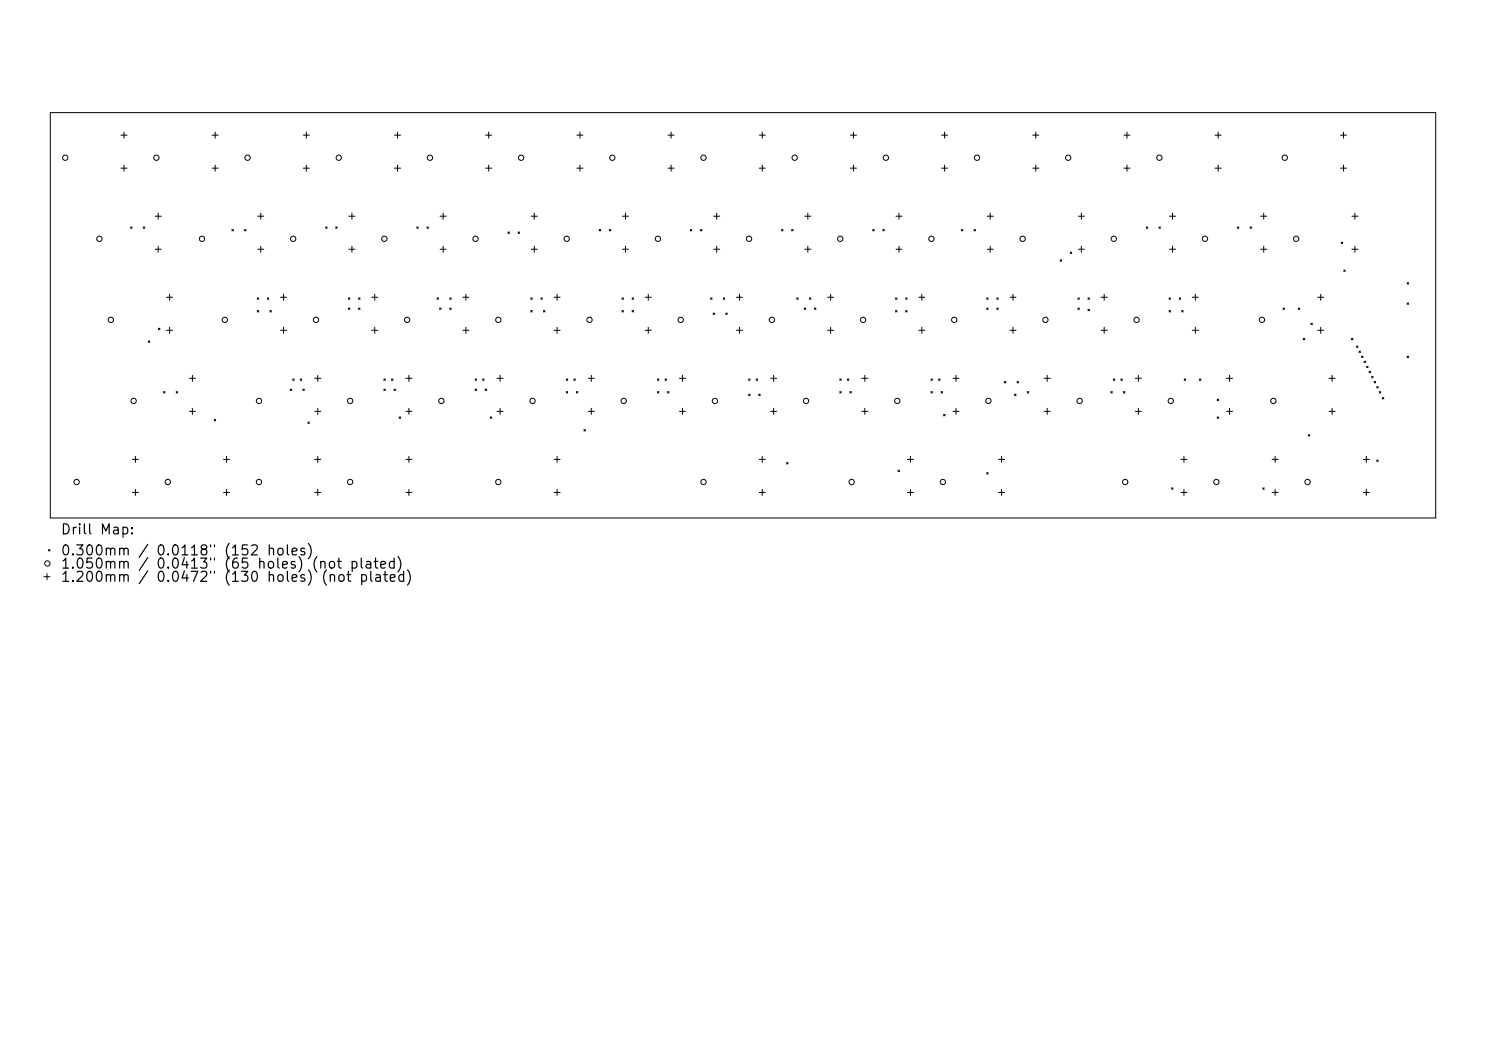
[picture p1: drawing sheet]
<svg xmlns="http://www.w3.org/2000/svg" width="297mm" height="210mm" viewBox="0 0 297 210" stroke-linecap="round" stroke-linejoin="round" font-family="sans-serif">
<defs><g id="words">
<g font-size="2">
<text x="12" y="107.3">Drill Map:</text>
<text x="12" y="111.5">0.300mm / 0.0118&quot; (152 holes)</text>
<text x="12" y="114.1">1.050mm</text>
<text x="12" y="116.8">1.200mm / 0.0472&quot; (130 holes) (not plated)</text>
<text x="31" y="114.1">0.0413&quot; (65 holes) (not plated)</text>
</g>
</g></defs>
<g fill="none" stroke="#000" stroke-width=".2">
<path d="M10.1 22.5h276.9v81h-276.9zM24.2 27h1.2M24.2 33.6h1.2M24.8 26.4v1.2M24.8 33v1.2M42.4 27h1.2M42.4 33.6h1.2M43 26.4v1.2M43 33v1.2M60.6 27h1.2M60.6 33.6h1.2M61.2 26.4v1.2"/>
<path d="M61.2 33v1.2M78.8 27h1.3M78.8 33.6h1.3M79.5 26.4v1.2M79.5 33v1.2M97.1 27h1.2M97.1 33.6h1.2M97.7 26.4v1.2M97.7 33v1.2M115.3 27h1.2M115.3 33.6h1.2M115.9 26.4v1.2"/>
<path d="M115.9 33v1.2M133.5 27h1.2M133.5 33.6h1.2M134.1 26.4v1.2M134.1 33v1.2M151.7 27h1.3M151.7 33.6h1.3M152.3 26.4v1.2M152.3 33v1.2M170 27h1.2M170 33.6h1.2M170.6 26.4v1.2"/>
<path d="M170.6 33v1.2M188.2 27h1.2M188.2 33.6h1.2M188.8 26.4v1.2M188.8 33v1.2M206.4 27h1.2M206.4 33.6h1.2M207 26.4v1.2M207 33v1.2M224.6 27h1.3M224.6 33.6h1.3M225.2 26.4v1.2"/>
<path d="M225.2 33v1.2M242.9 27h1.2M242.9 33.6h1.2M243.5 26.4v1.2M243.5 33v1.2M267.9 27h1.2M267.9 33.6h1.2M268.5 26.4v1.2M268.5 33v1.2M26.1 45.3l.3 .3M26.4 45.3l-.3 .3M28.6 45.3l.3 .3"/>
<path d="M28.9 45.3l-.3 .3M31 43.2h1.2M31 49.8h1.2M31.6 42.6v1.2M31.6 49.2v1.2M33.3 59.4h1.2M33.9 58.8v1.2M46.3 45.8l.4 .3M46.7 45.8l-.4 .3M48.9 45.8l.3 .3M49.2 45.8l-.3 .3M51.4 59.5l.3 .3"/>
<path d="M51.5 43.2h1.2M51.5 49.8h1.2M51.7 59.5l-.3 .3M52.1 42.6v1.2M52.1 49.2v1.2M53.4 59.5l.3 .3M53.7 59.5l-.3 .3M56.1 59.4h1.2M56.7 58.8v1.2M65.1 45.3l.3 .3M65.4 45.3l-.3 .3M67.1 45.3l.3 .3"/>
<path d="M67.4 45.3l-.3 .3M69.6 59.5l.3 .3M69.7 43.2h1.2M69.7 49.8h1.2M69.9 59.5l-.3 .3M70.3 42.6v1.2M70.3 49.2v1.2M71.7 59.5l.3 .3M72 59.5l-.3 .3M74.3 59.4h1.2M74.9 58.8v1.2M83.3 45.3l.3 .3"/>
<path d="M83.6 45.3l-.3 .3M85.3 45.3l.3 .3M85.6 45.3l-.3 .3M87.4 59.5l.3 .3M87.7 59.5l-.3 .3M88 43.2h1.2M88 49.8h1.2M88.6 42.6v1.2M88.6 49.2v1.2M89.9 59.5l.3 .3M90.2 59.5l-.3 .3M92.5 59.4h1.2"/>
<path d="M93.1 58.8v1.2M101.5 46.3l.3 .4M101.8 46.3l-.3 .4M103.5 46.3l.4 .4M103.9 46.3l-.4 .4M106.1 59.5l.3 .3M106.2 43.2h1.2M106.2 49.8h1.2M106.4 59.5l-.3 .3M106.8 42.6v1.2M106.8 49.2v1.2M108.1 59.5l.3 .3"/>
<path d="M108.4 59.5l-.3 .3M110.7 59.4h1.3M111.3 58.8v1.2M119.7 45.8l.4 .3M120.1 45.8l-.4 .3M121.8 45.8l.3 .3M122.1 45.8l-.3 .3M124.3 59.5l.3 .3M124.4 43.2h1.2M124.4 49.8h1.2M124.6 59.5l-.3 .3M125 42.6v1.2"/>
<path d="M125 49.2v1.2M126.3 59.5l.3 .3M126.6 59.5l-.3 .3M129 59.4h1.2M129.6 58.8v1.2M138 45.8l.3 .3M138.3 45.8l-.3 .3M140 45.8l.3 .3M140.3 45.8l-.3 .3M142 59.5l.3 .3M142.3 59.5l-.3 .3M142.6 43.2h1.2"/>
<path d="M142.6 49.8h1.2M143.2 42.6v1.2M143.2 49.2v1.2M144.6 59.5l.3 .3M144.9 59.5l-.3 .3M147.2 59.4h1.2M147.8 58.8v1.2M156.2 45.8l.3 .3M156.5 45.8l-.3 .3M158.2 45.8l.3 .3M158.5 45.8l-.3 .3M159.2 59.5l.3 .3"/>
<path d="M159.5 59.5l-.3 .3M160.9 43.2h1.2M160.9 49.8h1.2M161.5 42.6v1.2M161.5 49.2v1.2M161.8 59.5l.3 .3M162.1 59.5l-.3 .3M165.4 59.4h1.2M166 58.8v1.2M174.4 45.8l.3 .3M174.7 45.8l-.3 .3M176.4 45.8l.3 .3"/>
<path d="M176.7 45.8l-.3 .3M179 59.5l.3 .3M179.1 43.2h1.2M179.1 49.8h1.2M179.3 59.5l-.3 .3M179.7 42.6v1.2M179.7 49.2v1.2M181 59.5l.3 .3M181.3 59.5l-.3 .3M183.6 59.4h1.2M184.2 58.8v1.2M192.1 45.8l.3 .3"/>
<path d="M192.4 45.8l-.3 .3M194.7 45.8l.3 .3M195 45.8l-.3 .3M197.2 59.5l.3 .3M197.3 43.2h1.2M197.3 49.8h1.2M197.5 59.5l-.3 .3M197.9 42.6v1.2M197.9 49.2v1.2M199.2 59.5l.3 .3M199.5 59.5l-.3 .3M201.9 59.4h1.2"/>
<path d="M202.5 58.8v1.2M211.9 51.9l.3 .3M212.2 51.9l-.3 .3M213.9 50.4l.3 .3M214.2 50.4l-.3 .3M215.4 59.5l.3 .3M215.5 43.2h1.2M215.5 49.8h1.2M215.7 59.5l-.3 .3M216.1 42.6v1.2M216.1 49.2v1.2M217.4 59.5l.4 .3"/>
<path d="M217.8 59.5l-.4 .3M220.1 59.4h1.2M220.7 58.8v1.2M229.1 45.3l.3 .3M229.4 45.3l-.3 .3M231.6 45.3l.3 .3M231.9 45.3l-.3 .3M233.6 59.5l.4 .3M233.7 43.2h1.3M233.7 49.8h1.3M234 59.5l-.4 .3M234.4 42.6v1.2"/>
<path d="M234.4 49.2v1.2M235.7 59.5l.3 .3M236 59.5l-.3 .3M238.3 59.4h1.2M238.9 58.8v1.2M247.3 45.3l.3 .3M247.6 45.3l-.3 .3M249.8 45.3l.3 .3M250.1 45.3l-.3 .3M252 43.2h1.2M252 49.8h1.2M252.6 42.6v1.2"/>
<path d="M252.6 49.2v1.2M263.4 59.4h1.2M264 58.8v1.2M268.1 48.4l.3 .3M268.4 48.4l-.3 .3M268.6 53.9l.3 .3M268.9 53.9l-.3 .3M270.2 43.2h1.2M270.2 49.8h1.2M270.8 42.6v1.2M270.8 49.2v1.2M281.2 56.5l.3 .3"/>
<path d="M281.5 56.5l-.3 .3M29.6 68.1l.3 .3M29.9 68.1l-.3 .3M31.7 65.6l.3 .3M32 65.6l-.3 .3M32.7 78.2l.3 .3M33 78.2l-.3 .3M33.3 66h1.2M33.9 65.4v1.2M35.2 78.2l.3 .3M35.5 78.2l-.3 .3M37.8 75.6h1.3"/>
<path d="M38.4 75v1.2M51.4 62l.3 .3M51.7 62l-.3 .3M53.9 62l.3 .3M54.2 62l-.3 .3M56.1 66h1.2M56.7 65.4v1.2M58 77.7l.3 .3M58.3 77.7l-.3 .3M58.5 75.7l.3 .3M58.8 75.7l-.3 .3M60 75.7l.3 .3"/>
<path d="M60.3 75.7l-.3 .3M60.5 77.7l.3 .3M60.8 77.7l-.3 .3M62.9 75.6h1.2M63.5 75v1.2M69.6 61.5l.3 .3M69.9 61.5l-.3 .3M71.7 61.5l.3 .3M72 61.5l-.3 .3M74.3 66h1.2M74.9 65.4v1.2M76.7 75.7l.3 .3"/>
<path d="M76.7 77.7l.3 .3M77 75.7l-.3 .3M77 77.7l-.3 .3M78.2 75.7l.3 .3M78.5 75.7l-.3 .3M78.7 77.7l.3 .3M79 77.7l-.3 .3M81.1 75.6h1.2M81.7 75v1.2M87.9 61.5l.3 .3M88.2 61.5l-.3 .3M89.9 61.5l.3 .3"/>
<path d="M90.2 61.5l-.3 .3M92.5 66h1.2M93.1 65.4v1.2M94.9 75.7l.3 .3M94.9 77.7l.3 .3M95.2 75.7l-.3 .3M95.2 77.7l-.3 .3M96.5 75.7l.3 .3M96.8 75.7l-.3 .3M97 77.7l.3 .3M97.3 77.7l-.3 .3M99.3 75.6h1.3"/>
<path d="M100 75v1.2M106.1 62l.3 .3M106.4 62l-.3 .3M108.6 62l.3 .3M108.9 62l-.3 .3M110.7 66h1.3M111.3 65.4v1.2M113.2 75.7l.3 .3M113.2 78.2l.3 .3M113.5 75.7l-.3 .3M113.5 78.2l-.3 .3M114.7 75.7l.3 .3"/>
<path d="M115 75.7l-.3 .3M115.2 78.2l.3 .3M115.5 78.2l-.3 .3M117.6 75.6h1.2M118.2 75v1.2M124.3 62l.3 .3M124.6 62l-.3 .3M126.3 62l.3 .3M126.6 62l-.3 .3M129 66h1.2M129.6 65.4v1.2M131.4 75.7l.3 .3"/>
<path d="M131.4 78.2l.3 .3M131.7 75.7l-.3 .3M131.7 78.2l-.3 .3M132.9 75.7l.3 .3M133.2 75.7l-.3 .3M133.4 78.2l.3 .3M133.7 78.2l-.3 .3M135.8 75.6h1.2M136.4 75v1.2M142.5 62.5l.3 .4M142.8 62.5l-.3 .4M145.1 62.5l.3 .4"/>
<path d="M145.4 62.5l-.3 .4M147.2 66h1.2M147.8 65.4v1.2M149.6 75.7l.3 .3M149.6 78.7l.3 .3M149.9 75.7l-.3 .3M149.9 78.7l-.3 .3M151.1 75.7l.3 .3M151.4 75.7l-.3 .3M151.6 78.7l.3 .3M151.9 78.7l-.3 .3M154 75.6h1.2"/>
<path d="M154.6 75v1.2M160.8 61.5l.3 .3M161.1 61.5l-.3 .3M162.8 61.5l.3 .3M163.1 61.5l-.3 .3M165.4 66h1.2M166 65.4v1.2M167.8 75.7l.3 .3M167.8 78.2l.3 .3M168.1 75.7l-.3 .3M168.1 78.2l-.3 .3M169.4 75.7l.3 .3"/>
<path d="M169.7 75.7l-.3 .3M169.9 78.2l.3 .3M170.2 78.2l-.3 .3M172.2 75.6h1.3M172.9 75v1.2M179 62l.3 .3M179.3 62l-.3 .3M181 62l.3 .3M181.3 62l-.3 .3M183.6 66h1.2M184.2 65.4v1.2M186.1 75.7l.3 .3"/>
<path d="M186.1 78.2l.3 .3M186.4 75.7l-.3 .3M186.4 78.2l-.3 .3M187.6 75.7l.3 .3M187.9 75.7l-.3 .3M188.1 78.2l.3 .3M188.4 78.2l-.3 .3M190.5 75.6h1.2M191.1 75v1.2M197.2 61.5l.3 .3M197.5 61.5l-.3 .3M199.2 61.5l.3 .3"/>
<path d="M199.5 61.5l-.3 .3M200.7 76.2l.3 .3M201 76.2l-.3 .3M201.9 66h1.2M202.5 65.4v1.2M202.8 78.7l.3 .3M203.1 78.7l-.3 .3M203.3 76.2l.3 .3M203.6 76.2l-.3 .3M205.3 78.2l.3 .3M205.6 78.2l-.3 .3M208.7 75.6h1.2"/>
<path d="M209.3 75v1.2M215.4 61.5l.3 .3M215.7 61.5l-.3 .3M217.4 61.8l.4 .3M217.8 61.8l-.4 .3M220.1 66h1.2M220.7 65.4v1.2M222 78.2l.3 .3M222.3 78.2l-.3 .3M222.5 75.7l.3 .3M222.8 75.7l-.3 .3M224 75.7l.3 .3"/>
<path d="M224.3 75.7l-.3 .3M224.5 78.2l.3 .3M224.8 78.2l-.3 .3M226.9 75.6h1.2M227.5 75v1.2M233.6 62l.4 .3M234 62l-.4 .3M236.2 62l.3 .3M236.5 62l-.3 .3M236.7 75.7l.3 .3M237 75.7l-.3 .3M238.3 66h1.2"/>
<path d="M238.9 65.4v1.2M239.7 75.7l.3 .3M240 75.7l-.3 .3M243.3 79.8l.3 .3M243.6 79.8l-.3 .3M245.1 75.6h1.3M245.7 75v1.2M256.4 61.5l.3 .3M256.7 61.5l-.3 .3M259.5 61.5l.3 .3M259.8 61.5l-.3 .3M260.5 67.6l.3 .3"/>
<path d="M260.8 67.6l-.3 .3M262 64.6l.3 .3M262.3 64.6l-.3 .3M263.4 66h1.2M264 65.4v1.2M265.6 75.6h1.3M266.2 75v1.2M270.1 67.6l.3 .3M270.4 67.6l-.3 .3M271.1 69.1l.3 .3M271.4 69.1l-.3 .3M271.6 70.1l.3 .3"/>
<path d="M271.9 70.1l-.3 .3M272.1 71.2l.3 .3M272.4 71.2l-.3 .3M272.6 72.2l.3 .3M272.9 72.2l-.3 .3M273.1 73.2l.3 .3M273.4 73.2l-.3 .3M273.6 74.2l.3 .3M273.9 74.2l-.3 .3M274.1 75.2l.3 .3M274.4 75.2l-.3 .3M274.7 76.2l.3 .3"/>
<path d="M275 76.2l-.3 .3M275.2 77.2l.3 .3M275.5 77.2l-.3 .3M275.7 78.2l.3 .3M276 78.2l-.3 .3M276.3 79.4l.3 .3M276.6 79.4l-.3 .3M281.2 60.5l.3 .3M281.2 71.2l.3 .3M281.5 60.5l-.3 .3M281.5 71.2l-.3 .3M26.5 91.8h1.2"/>
<path d="M26.5 98.4h1.2M27.1 91.2v1.2M27.1 97.8v1.2M37.8 82.2h1.3M38.4 81.6v1.2M42.8 83.8l.3 .3M43.1 83.8l-.3 .3M44.7 91.8h1.2M44.7 98.4h1.2M45.3 91.2v1.2M45.3 97.8v1.2M61.5 84.3l.3 .3"/>
<path d="M61.8 84.3l-.3 .3M62.9 91.8h1.2M62.9 98.4h1.2M62.9 82.2h1.2M63.5 81.6v1.2M63.5 91.2v1.2M63.5 97.8v1.2M79.8 83.3l.3 .3M80.1 83.3l-.3 .3M81.1 91.8h1.2M81.1 98.4h1.2M81.1 82.2h1.2"/>
<path d="M81.7 81.6v1.2M81.7 91.2v1.2M81.7 97.8v1.2M98 83.3l.3 .3M98.3 83.3l-.3 .3M99.3 82.2h1.3M100 81.6v1.2M110.7 91.8h1.3M110.7 98.4h1.3M111.3 91.2v1.2M111.3 97.8v1.2M116.7 85.8l.3 .3"/>
<path d="M117 85.8l-.3 .3M117.6 82.2h1.2M118.2 81.6v1.2M135.8 82.2h1.2M136.4 81.6v1.2M151.7 91.8h1.3M151.7 98.4h1.3M152.3 91.2v1.2M152.3 97.8v1.2M154 82.2h1.2M154.6 81.6v1.2M157.2 92.4l.3 .3"/>
<path d="M157.5 92.4l-.3 .3M172.2 82.2h1.3M172.9 81.6v1.2M179.5 93.9l.3 .3M179.8 93.9l-.3 .3M181.4 91.8h1.2M181.4 98.4h1.2M182 91.2v1.2M182 97.8v1.2M188.6 82.8l.3 .3M188.9 82.8l-.3 .3M190.5 82.2h1.2"/>
<path d="M191.1 81.6v1.2M197.2 94.4l.3 .3M197.5 94.4l-.3 .3M199.6 91.8h1.2M199.6 98.4h1.2M200.2 91.2v1.2M200.2 97.8v1.2M208.7 82.2h1.2M209.3 81.6v1.2M226.9 82.2h1.2M227.5 81.6v1.2M234.2 97.5l.3 .3"/>
<path d="M234.5 97.5l-.3 .3M236 91.8h1.2M236 98.4h1.2M236.6 91.2v1.2M236.6 97.8v1.2M243.3 83.3l.3 .3M243.6 83.3l-.3 .3M245.1 82.2h1.3M245.7 81.6v1.2M252.4 97.5l.3 .3M252.7 97.5l-.3 .3M254.2 91.8h1.3"/>
<path d="M254.2 98.4h1.3M254.9 91.2v1.2M254.9 97.8v1.2M261.5 86.8l.3 .3M261.8 86.8l-.3 .3M265.6 82.2h1.3M266.2 81.6v1.2M272.5 91.8h1.2M272.5 98.4h1.2M273.1 91.2v1.2M273.1 97.8v1.2M275.2 91.9l.3 .3"/>
<path d="M275.5 91.9l-.3 .3M8.8 115.2h1.2M9.4 114.6v1.2M9.7 109.8l.3 .3M10 109.8l-.3 .3"/>
<circle cx="13" cy="31.5" r=".53"/>
<circle cx="31.3" cy="31.5" r=".53"/>
<circle cx="49.5" cy="31.5" r=".53"/>
<circle cx="67.7" cy="31.5" r=".53"/>
<circle cx="85.9" cy="31.5" r=".53"/>
<circle cx="104.2" cy="31.5" r=".53"/>
<circle cx="122.4" cy="31.5" r=".53"/>
<circle cx="140.6" cy="31.5" r=".53"/>
<circle cx="158.8" cy="31.5" r=".53"/>
<circle cx="177.1" cy="31.5" r=".53"/>
<circle cx="195.3" cy="31.5" r=".53"/>
<circle cx="213.5" cy="31.5" r=".53"/>
<circle cx="231.7" cy="31.5" r=".53"/>
<circle cx="256.8" cy="31.5" r=".53"/>
<circle cx="19.9" cy="47.7" r=".53"/>
<circle cx="40.4" cy="47.7" r=".53"/>
<circle cx="58.6" cy="47.7" r=".53"/>
<circle cx="76.8" cy="47.7" r=".53"/>
<circle cx="95" cy="47.7" r=".53"/>
<circle cx="113.3" cy="47.7" r=".53"/>
<circle cx="131.5" cy="47.7" r=".53"/>
<circle cx="149.7" cy="47.7" r=".53"/>
<circle cx="167.9" cy="47.7" r=".53"/>
<circle cx="186.2" cy="47.7" r=".53"/>
<circle cx="204.4" cy="47.7" r=".53"/>
<circle cx="222.6" cy="47.7" r=".53"/>
<circle cx="240.8" cy="47.7" r=".53"/>
<circle cx="259.1" cy="47.7" r=".53"/>
<circle cx="22.1" cy="63.9" r=".53"/>
<circle cx="44.9" cy="63.9" r=".53"/>
<circle cx="63.2" cy="63.9" r=".53"/>
<circle cx="81.4" cy="63.9" r=".53"/>
<circle cx="99.6" cy="63.9" r=".53"/>
<circle cx="117.8" cy="63.9" r=".53"/>
<circle cx="136" cy="63.9" r=".53"/>
<circle cx="154.3" cy="63.9" r=".53"/>
<circle cx="172.5" cy="63.9" r=".53"/>
<circle cx="190.7" cy="63.9" r=".53"/>
<circle cx="208.9" cy="63.9" r=".53"/>
<circle cx="227.2" cy="63.9" r=".53"/>
<circle cx="252.2" cy="63.9" r=".53"/>
<circle cx="15.3" cy="96.3" r=".53"/>
<circle cx="26.7" cy="80.1" r=".53"/>
<circle cx="33.5" cy="96.3" r=".53"/>
<circle cx="51.8" cy="80.1" r=".53"/>
<circle cx="51.8" cy="96.3" r=".53"/>
<circle cx="70" cy="80.1" r=".53"/>
<circle cx="70" cy="96.3" r=".53"/>
<circle cx="88.2" cy="80.1" r=".53"/>
<circle cx="99.6" cy="96.3" r=".53"/>
<circle cx="106.4" cy="80.1" r=".53"/>
<circle cx="124.7" cy="80.1" r=".53"/>
<circle cx="140.6" cy="96.3" r=".53"/>
<circle cx="142.9" cy="80.1" r=".53"/>
<circle cx="161.1" cy="80.1" r=".53"/>
<circle cx="170.2" cy="96.3" r=".53"/>
<circle cx="179.3" cy="80.1" r=".53"/>
<circle cx="188.4" cy="96.3" r=".53"/>
<circle cx="197.6" cy="80.1" r=".53"/>
<circle cx="215.8" cy="80.1" r=".53"/>
<circle cx="224.9" cy="96.3" r=".53"/>
<circle cx="234" cy="80.1" r=".53"/>
<circle cx="243.1" cy="96.3" r=".53"/>
<circle cx="254.5" cy="80.1" r=".53"/>
<circle cx="261.3" cy="96.3" r=".53"/>
<circle cx="9.5" cy="112.6" r=".53"/>
</g>
<use href="#words"/>
</svg>
